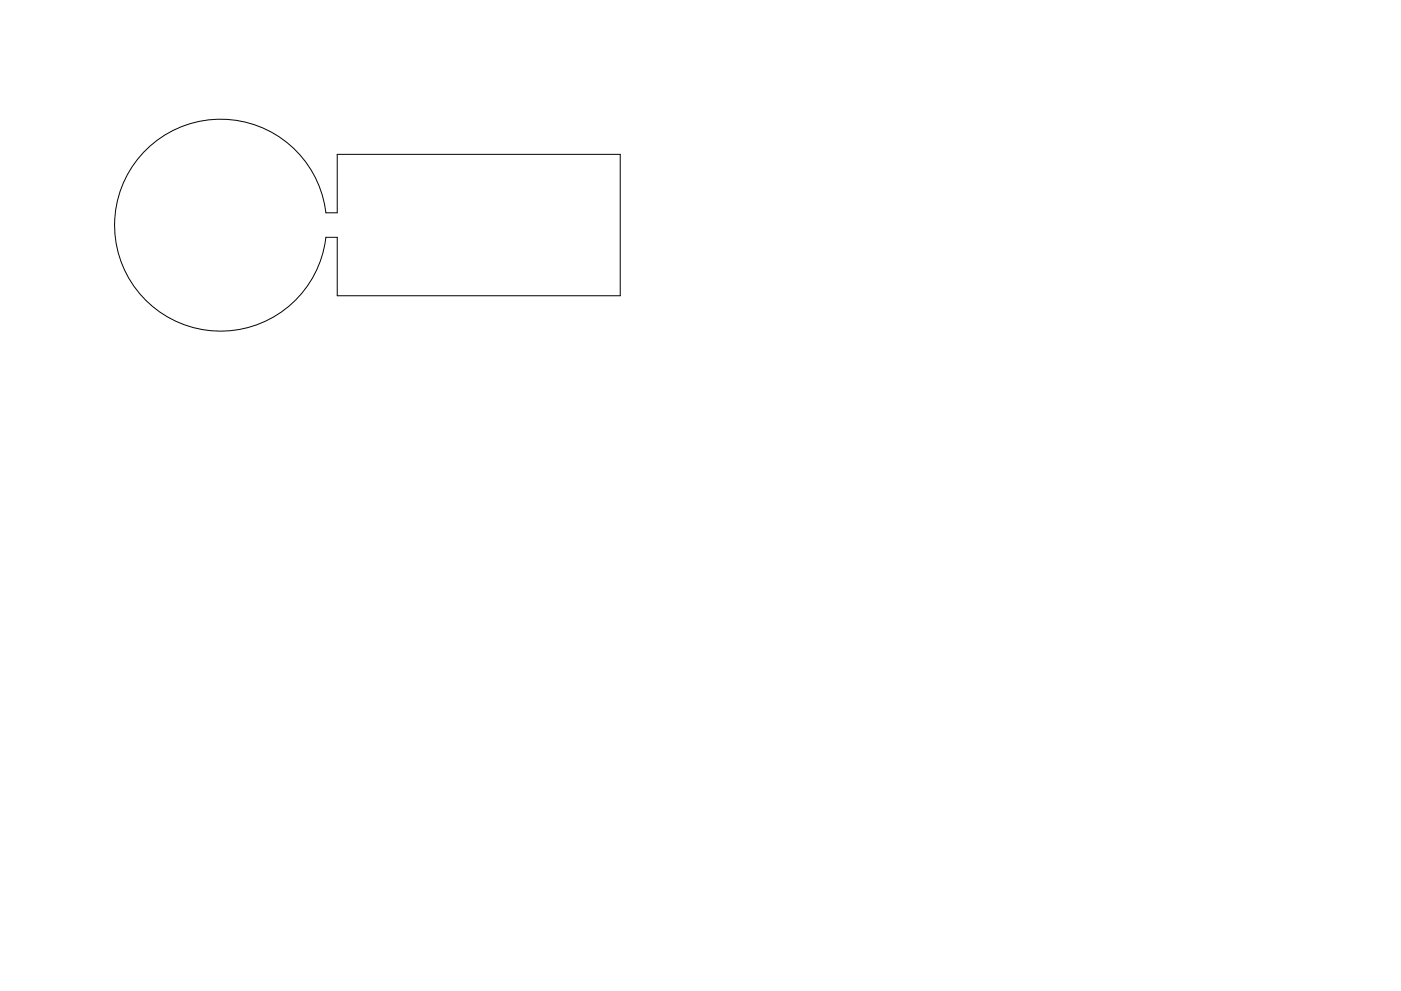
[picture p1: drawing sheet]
<svg xmlns="http://www.w3.org/2000/svg" width="297mm" height="210mm" viewBox="0 0 297 210" stroke-linecap="round" stroke-linejoin="round" font-family="sans-serif">
<path d="M30.4 32.3a22.5 22.5 0 0 1 23.5-5.9 22.5 22.5 0 0 1 15.2 18.7h2.4v-12.4h60v30h-60v-12.4h-2.4a22.5 22.5 0 0 1-31.8 17.9 22.5 22.5 0 0 1-6.9-35.9z" fill="none" stroke="#000" stroke-width=".21"/>
</svg>
